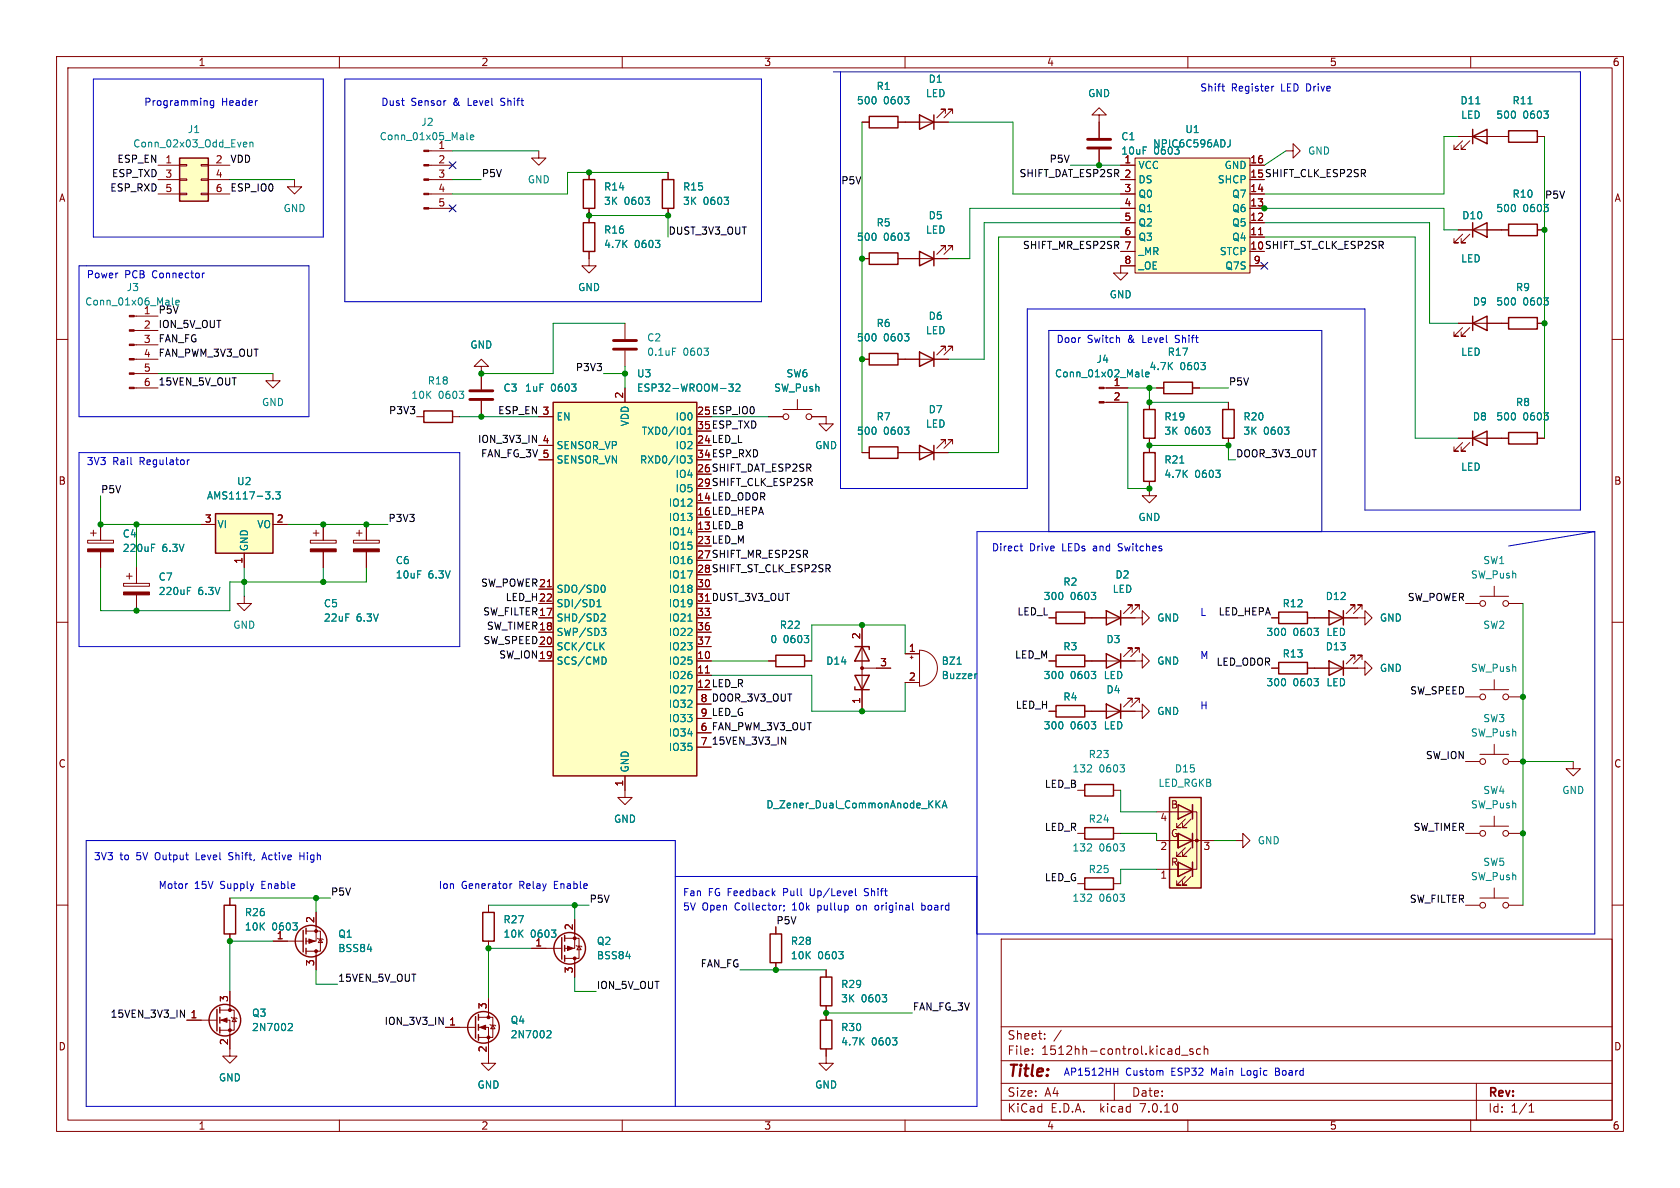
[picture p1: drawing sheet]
<svg xmlns="http://www.w3.org/2000/svg" width="297mm" height="210mm" viewBox="0 0 297 210" stroke-linecap="round" stroke-linejoin="round" font-family="sans-serif">
<defs><g id="words">
<text font-size="2.8" fill="#840000" x="178" y="190.9">Title:</text>
<g font-size="2.1" fill="#840000">
<text x="178" y="184">Sheet:</text>
<text x="178" y="186.7">File:</text>
<text x="184.1" y="186.7">1512hh-control.kicad_sch</text>
<text x="178" y="196.9">KiCad</text>
<text x="178" y="194.1">Size:</text>
<text x="184.7" y="194.1">A4</text>
<text x="185.7" y="196.9">E.D.A.</text>
<text x="194.6" y="196.9">kicad</text>
<text x="200" y="194.1">Date:</text>
<text x="201.8" y="196.9">7.0.10</text>
<text x="263" y="194.3">Rev:</text>
<text x="263" y="196.9">Id:</text>
<text x="267.1" y="196.9">1/1</text>
</g>
<g font-size="1.8" fill="#840000">
<text x="35" y="11.9">1</text>
<text x="85" y="11.9">2</text>
<text x="135" y="11.9">3</text>
<text x="185" y="11.9">4</text>
<text x="235" y="11.9">5</text>
<text x="285" y="11.9">6</text>
<text x="29.1" y="29">1</text>
<text x="38" y="29">2</text>
<text x="77.4" y="29">2</text>
<text x="220.9" y="29">16</text>
<text x="10.3" y="35.9">A</text>
<text x="29.1" y="31.5">3</text>
<text x="29.1" y="34">5</text>
<text x="38" y="31.5">4</text>
<text x="38" y="34">6</text>
<text x="77.4" y="31.5">3</text>
<text x="77.4" y="34">4</text>
<text x="198.7" y="34">3</text>
<text x="198.7" y="31.5">2</text>
<text x="220.9" y="34">14</text>
<text x="220.9" y="31.5">15 SHIFT_CLK_ESP2SR</text>
<text x="220.9" y="31.5">15</text>
<text x="285.3" y="35.9">A</text>
<text x="77.4" y="36.6">5</text>
<text x="198.7" y="36.6">4</text>
<text x="198.7" y="39.1">5</text>
<text x="198.7" y="41.7">6</text>
<text x="220.9" y="41.7">11</text>
<text x="220.9" y="39.1">12</text>
<text x="220.9" y="36.6">13</text>
<text x="198.7" y="46.7">8</text>
<text x="198.7" y="44.2">7</text>
<text x="220.9" y="44.2">10 SHIFT_ST_CLK_ESP2SR</text>
<text x="220.9" y="44.2">10</text>
<text x="221.5" y="46.7">9</text>
<text x="25.3" y="58.2">2</text>
<text x="25.3" y="60.7">3</text>
<text x="25.3" y="63.2">4</text>
<text x="25.3" y="65.8">5</text>
<text x="25.3" y="68.3">6</text>
<text x="110.2" y="70.6" transform="rotate(-90 110.2 70.6)">2</text>
<text x="196.8" y="68.3">1</text>
<text x="196.8" y="70.9">2</text>
<text x="95.8" y="73.4">3</text>
<text x="123.1" y="73.4">25 ESP_IO0</text>
<text x="123.1" y="75.9">35 ESP_TXD</text>
<text x="123.1" y="73.4">25</text>
<text x="123.1" y="75.9">35</text>
<text x="95.8" y="78.5">4</text>
<text x="95.8" y="81">5</text>
<text x="123.1" y="78.5">24 LED_L</text>
<text x="123.1" y="83.6">26 SHIFT_DAT_ESP2SR</text>
<text x="123.1" y="81">34 ESP_RXD</text>
<text x="123.1" y="78.5">24</text>
<text x="123.1" y="83.6">26</text>
<text x="123.1" y="81">34</text>
<text x="10.3" y="85.9">B</text>
<text x="123.1" y="88.6">14 LED_ODOR</text>
<text x="123.1" y="86.1">29 SHIFT_CLK_ESP2SR</text>
<text x="123.1" y="88.6">14</text>
<text x="123.1" y="86.1">29</text>
<text x="285.3" y="85.9">B</text>
<text x="36.1" y="92.5">3</text>
<text x="48.8" y="92.5">2</text>
<text x="123.1" y="93.7">13 LED_B</text>
<text x="123.1" y="91.2">16 LED_HEPA</text>
<text x="123.1" y="93.7">13</text>
<text x="123.1" y="91.2">16</text>
<text x="42.9" y="99.8" transform="rotate(-90 42.9 99.8)">1</text>
<text x="123.1" y="96.3">23 LED_M</text>
<text x="123.1" y="98.8">27 SHIFT_MR_ESP2SR</text>
<text x="123.1" y="101.3">28 SHIFT_ST_CLK_ESP2SR</text>
<text x="123.1" y="96.3">23</text>
<text x="123.1" y="98.8">27</text>
<text x="123.1" y="101.3">28</text>
<text x="95.2" y="103.9">21</text>
<text x="95.2" y="106.4">22</text>
<text x="123.1" y="103.9">30</text>
<text x="123.1" y="106.4">31 DUST_3V3_OUT</text>
<text x="123.1" y="106.4">31</text>
<text x="95.2" y="109">17</text>
<text x="95.2" y="111.5">18</text>
<text x="123.1" y="109">33</text>
<text x="123.1" y="111.5">36</text>
<text x="152.1" y="113.1" transform="rotate(-90 152.1 113.1)">2</text>
<text x="95.2" y="116.6">19</text>
<text x="95.2" y="114">20</text>
<text x="123.1" y="116.6">10</text>
<text x="123.1" y="119.1">11</text>
<text x="123.1" y="114">37</text>
<text x="155.5" y="117.9">3</text>
<text x="160.6" y="115.3">1</text>
<text x="123.1" y="121.7">12 LED_R</text>
<text x="123.1" y="121.7">12</text>
<text x="123.8" y="124.2">8</text>
<text x="152.1" y="124.5" transform="rotate(-90 152.1 124.5)">1</text>
<text x="160.6" y="120.4">2</text>
<text x="123.8" y="131.8">7</text>
<text x="123.8" y="129.3">6</text>
<text x="123.8" y="126.7">9</text>
<text x="10.3" y="135.9">C</text>
<text x="285.3" y="135.9">C</text>
<text x="110.2" y="139.1" transform="rotate(-90 110.2 139.1)">1</text>
<text x="206.9" y="143.1">B</text>
<text x="205" y="145.5">4</text>
<text x="206.9" y="148.2">G</text>
<text x="205" y="155.7">1</text>
<text x="205" y="150.6">2</text>
<text x="206.9" y="153.3">R</text>
<text x="212.7" y="150.6">3</text>
<text x="48.8" y="166.1">1</text>
<text x="55.6" y="163.3" transform="rotate(-90 55.6 163.3)">2</text>
<text x="94.5" y="167.4">1</text>
<text x="101.3" y="164.5" transform="rotate(-90 101.3 164.5)">2</text>
<text x="55.6" y="170.9" transform="rotate(-90 55.6 170.9)">3</text>
<text x="101.3" y="172.2" transform="rotate(-90 101.3 172.2)">3</text>
<text x="40.4" y="177.2" transform="rotate(-90 40.4 177.2)">3</text>
<text x="86.1" y="178.5" transform="rotate(-90 86.1 178.5)">3</text>
<text x="10.3" y="185.9">D</text>
<text x="33.6" y="180.1">1</text>
<text x="40.4" y="184.9" transform="rotate(-90 40.4 184.9)">2</text>
<text x="79.3" y="181.4">1</text>
<text x="285.3" y="185.9">D</text>
<text x="86.1" y="186.1" transform="rotate(-90 86.1 186.1)">2</text>
<text x="35" y="199.9">1</text>
<text x="85" y="199.9">2</text>
<text x="135" y="199.9">3</text>
<text x="185" y="199.9">4</text>
<text x="235" y="199.9">5</text>
<text x="285" y="199.9">6</text>
</g>
<g font-size="1.8" fill="#008484">
<text x="154.9" y="16.1">R1</text>
<text x="163.6" y="17.4">LED</text>
<text x="164.1" y="14.8">D1</text>
<text x="192.3" y="17.4">GND</text>
<text x="33.1" y="23.7">J1</text>
<text x="74.4" y="22.5">J2</text>
<text x="151.4" y="18.6">500</text>
<text x="156.2" y="18.6">0603</text>
<text x="209.4" y="23.7">U1</text>
<text x="258.1" y="18.6">D11</text>
<text x="258.2" y="21.2">LED</text>
<text x="264.4" y="21.2">500</text>
<text x="267.3" y="18.6">R11</text>
<text x="269.2" y="21.2">0603</text>
<text x="23.5" y="26.3">Conn_02x03_Odd_Even</text>
<text x="67" y="25">Conn_01x05_Male</text>
<text x="77.4" y="26.4">1</text>
<text x="198.1" y="25">C1</text>
<text x="198.1" y="27.5">10uF</text>
<text x="198.7" y="29">1</text>
<text x="203.8" y="26.3">NPIC6C596ADJ</text>
<text x="204" y="27.5">0603</text>
<text x="231.1" y="27.5">GND</text>
<text x="93.2" y="32.6">GND</text>
<text x="106.7" y="33.9">R14</text>
<text x="120.7" y="33.9">R15</text>
<text x="201.2" y="30.1">VCC</text>
<text x="201.2" y="32.6">DS</text>
<text x="201.2" y="35.2">Q0</text>
<text x="215.2" y="32.6">SHCP</text>
<text x="216.4" y="30.1">GND</text>
<text x="217.7" y="35.2">Q7</text>
<text x="267.3" y="35.2">R10</text>
<text x="50" y="37.7">GND</text>
<text x="106.7" y="36.4">3K</text>
<text x="106.7" y="41.5">R16</text>
<text x="110.3" y="36.4">0603</text>
<text x="120.7" y="36.4">3K</text>
<text x="124.3" y="36.4">0603</text>
<text x="154.9" y="40.2">R5</text>
<text x="163.6" y="41.5">LED</text>
<text x="164.1" y="39">D5</text>
<text x="201.2" y="37.7">Q1</text>
<text x="201.2" y="40.2">Q2</text>
<text x="217.7" y="40.2">Q5</text>
<text x="217.7" y="37.7">Q6</text>
<text x="258.4" y="39">D10</text>
<text x="264.4" y="37.7">500</text>
<text x="269.2" y="37.7">0603</text>
<text x="106.7" y="44">4.7K</text>
<text x="112.2" y="44">0603</text>
<text x="151.4" y="42.8">500</text>
<text x="156.2" y="42.8">0603</text>
<text x="201.2" y="42.8">Q3</text>
<text x="201.2" y="45.3">_MR</text>
<text x="201.2" y="47.9">_OE</text>
<text x="215.6" y="45.3">STCP</text>
<text x="216.5" y="47.9">Q7S</text>
<text x="217.7" y="42.8">Q4</text>
<text x="258.2" y="46.6">LED</text>
<text x="22.3" y="51.7">J3</text>
<text x="102.1" y="51.7">GND</text>
<text x="196.1" y="52.9">GND</text>
<text x="267.9" y="51.7">R9</text>
<text x="15" y="54.2">Conn_01x06_Male</text>
<text x="25.3" y="55.6">1</text>
<text x="154.9" y="58">R6</text>
<text x="163.6" y="59.3">LED</text>
<text x="164.1" y="56.7">D6</text>
<text x="260.3" y="54.2">D9</text>
<text x="264.4" y="54.2">500</text>
<text x="269.2" y="54.2">0603</text>
<text x="83.1" y="61.8">GND</text>
<text x="114.3" y="60.6">C2</text>
<text x="114.3" y="63.1">0.1uF</text>
<text x="120.7" y="63.1">0603</text>
<text x="151.4" y="60.6">500</text>
<text x="156.2" y="60.6">0603</text>
<text x="193.8" y="64.4">J4</text>
<text x="203.1" y="65.6">4.7K</text>
<text x="206.3" y="63.1">R17</text>
<text x="208.6" y="65.6">0603</text>
<text x="258.2" y="63.1">LED</text>
<text x="46.2" y="72">GND</text>
<text x="72.6" y="70.7">10K</text>
<text x="75.5" y="68.2">R18</text>
<text x="77.5" y="70.7">0603</text>
<text x="88.9" y="69.4">C3</text>
<text x="92.7" y="69.4">1uF</text>
<text x="97.3" y="69.4">0603</text>
<text x="112.5" y="66.9">U3</text>
<text x="112.5" y="69.4">ESP32-WROOM-32</text>
<text x="136.8" y="69.4">SW_Push</text>
<text x="138.9" y="66.9">SW6</text>
<text x="186.4" y="66.9">Conn_01x02_Male</text>
<text x="267.9" y="72">R8</text>
<text x="98.3" y="74.5">EN</text>
<text x="111.4" y="75.5" transform="rotate(-90 111.4 75.5)">VDD</text>
<text x="113.3" y="77.1">TXD0/IO1</text>
<text x="119.3" y="74.5">IO0</text>
<text x="151.4" y="77.1">500</text>
<text x="154.9" y="74.5">R7</text>
<text x="156.2" y="77.1">0603</text>
<text x="163.6" y="75.8">LED</text>
<text x="164.1" y="73.3">D7</text>
<text x="205.7" y="77.1">3K</text>
<text x="205.7" y="74.5">R19</text>
<text x="209.4" y="77.1">0603</text>
<text x="219.7" y="77.1">3K</text>
<text x="219.7" y="74.5">R20</text>
<text x="223.4" y="77.1">0603</text>
<text x="260.3" y="74.5">D8</text>
<text x="264.4" y="74.5">500</text>
<text x="269.2" y="74.5">0603</text>
<text x="98.3" y="79.6">SENSOR_VP</text>
<text x="98.3" y="82.1">SENSOR_VN</text>
<text x="113" y="82.1">RXD0/IO3</text>
<text x="119.3" y="79.6">IO2</text>
<text x="144" y="79.6">GND</text>
<text x="205.7" y="82.1">R21</text>
<text x="258.2" y="83.4">LED</text>
<text x="36.5" y="88.5">AMS1117-3.3</text>
<text x="41.8" y="86">U2</text>
<text x="118.1" y="89.8">IO12</text>
<text x="119.3" y="84.7">IO4</text>
<text x="119.3" y="87.2">IO5</text>
<text x="205.7" y="84.7">4.7K</text>
<text x="211.2" y="84.7">0603</text>
<text x="21.6" y="95.2">C4</text>
<text x="38.4" y="93.6">VI</text>
<text x="45.4" y="93.6">VO</text>
<text x="118.1" y="94.8">IO14</text>
<text x="118.1" y="92.3">IO13</text>
<text x="201.2" y="92.3">GND</text>
<text x="21.6" y="97.8">220uF</text>
<text x="28.6" y="97.8">6.3V</text>
<text x="44" y="97.5" transform="rotate(-90 44 97.5)">GND</text>
<text x="69.9" y="99.9">C6</text>
<text x="118.1" y="97.4">IO15</text>
<text x="118.1" y="99.9">IO16</text>
<text x="262.1" y="99.9">SW1</text>
<text x="27.9" y="102.8">C7</text>
<text x="27.9" y="105.4">220uF</text>
<text x="35" y="105.4">6.3V</text>
<text x="57.2" y="107.5">C5</text>
<text x="69.9" y="102.5">10uF</text>
<text x="75.7" y="102.5">6.3V</text>
<text x="98.3" y="105">SDO/SD0</text>
<text x="98.3" y="107.5">SDI/SD1</text>
<text x="118.1" y="102.5">IO17</text>
<text x="118.1" y="105">IO18</text>
<text x="118.1" y="107.5">IO19</text>
<text x="184.4" y="106.3">300</text>
<text x="187.9" y="103.7">R2</text>
<text x="189.2" y="106.3">0603</text>
<text x="196.6" y="105">LED</text>
<text x="197.1" y="102.5">D2</text>
<text x="226.7" y="107.5">R12</text>
<text x="234.3" y="106.3">D12</text>
<text x="259.9" y="102.5">SW_Push</text>
<text x="41.1" y="111.4">GND</text>
<text x="57.2" y="110.1">22uF</text>
<text x="63" y="110.1">6.3V</text>
<text x="98.3" y="110.1">SHD/SD2</text>
<text x="98.3" y="112.6">SWP/SD3</text>
<text x="118.1" y="110.1">IO21</text>
<text x="118.1" y="112.6">IO22</text>
<text x="136.1" y="113.9">0</text>
<text x="137.8" y="111.4">R22</text>
<text x="138.5" y="113.9">0603</text>
<text x="195.5" y="113.9">D3</text>
<text x="204.5" y="110.1">GND</text>
<text x="223.8" y="112.6">300</text>
<text x="228.6" y="112.6">0603</text>
<text x="234.4" y="112.6">LED</text>
<text x="243.8" y="110.1">GND</text>
<text x="262.1" y="111.4">SW2</text>
<text x="98.3" y="117.7">SCS/CMD</text>
<text x="98.3" y="115.2">SCK/CLK</text>
<text x="118.1" y="117.7">IO25</text>
<text x="118.1" y="115.2">IO23</text>
<text x="146" y="117.7">D14</text>
<text x="166.4" y="117.7">BZ1</text>
<text x="187.9" y="115.2">R3</text>
<text x="204.5" y="117.7">GND</text>
<text x="226.7" y="116.4">R13</text>
<text x="234.3" y="115.2">D13</text>
<text x="243.8" y="119">GND</text>
<text x="259.9" y="119">SW_Push</text>
<text x="118.1" y="120.2">IO26</text>
<text x="118.1" y="122.8">IO27</text>
<text x="118.1" y="125.3">IO32</text>
<text x="166.4" y="120.2">Buzzer</text>
<text x="184.4" y="120.2">300</text>
<text x="187.9" y="124.1">R4</text>
<text x="189.2" y="120.2">0603</text>
<text x="195" y="120.2">LED</text>
<text x="195.5" y="122.8">D4</text>
<text x="223.8" y="121.5">300</text>
<text x="228.6" y="121.5">0603</text>
<text x="234.4" y="121.5">LED</text>
<text x="118.1" y="130.4">IO34</text>
<text x="118.1" y="127.9">IO33</text>
<text x="184.4" y="129.1">300</text>
<text x="189.2" y="129.1">0603</text>
<text x="195" y="129.1">LED</text>
<text x="204.5" y="126.6">GND</text>
<text x="259.9" y="130.4">SW_Push</text>
<text x="262.1" y="127.9">SW3</text>
<text x="111.4" y="136.7" transform="rotate(-90 111.4 136.7)">GND</text>
<text x="118.1" y="132.9">IO35</text>
<text x="189.5" y="136.8">132</text>
<text x="192.4" y="134.2">R23</text>
<text x="194.3" y="136.8">0603</text>
<text x="207.6" y="136.8">D15</text>
<text x="135.4" y="143.1">D_Zener_Dual_CommonAnode_KKA</text>
<text x="204.7" y="139.3">LED_RGKB</text>
<text x="259.9" y="143.1">SW_Push</text>
<text x="262.1" y="140.6">SW4</text>
<text x="276.1" y="140.6">GND</text>
<text x="108.5" y="145.6">GND</text>
<text x="192.4" y="145.6">R24</text>
<text x="222.3" y="149.5">GND</text>
<text x="189.5" y="150.7">132</text>
<text x="192.4" y="154.5">R25</text>
<text x="194.3" y="150.7">0603</text>
<text x="259.9" y="155.8">SW_Push</text>
<text x="262.1" y="153.3">SW5</text>
<text x="189.5" y="159.6">132</text>
<text x="194.3" y="159.6">0603</text>
<text x="43.2" y="162.2">R26</text>
<text x="43.2" y="164.7">10K</text>
<text x="48" y="164.7">0603</text>
<text x="59.7" y="166">Q1</text>
<text x="88.9" y="163.4">R27</text>
<text x="88.9" y="166">10K</text>
<text x="93.8" y="166">0603</text>
<text x="105.4" y="167.2">Q2</text>
<text x="139.7" y="167.2">R28</text>
<text x="59.7" y="168.5">BSS84</text>
<text x="105.4" y="169.8">BSS84</text>
<text x="139.7" y="169.8">10K</text>
<text x="144.6" y="169.8">0603</text>
<text x="44.5" y="179.9">Q3</text>
<text x="148.6" y="177.4">3K</text>
<text x="148.6" y="174.9">R29</text>
<text x="152.2" y="177.4">0603</text>
<text x="44.5" y="182.5">2N7002</text>
<text x="90.2" y="181.2">Q4</text>
<text x="90.2" y="183.7">2N7002</text>
<text x="148.6" y="182.5">R30</text>
<text x="148.6" y="185">4.7K</text>
<text x="154.1" y="185">0603</text>
<text x="38.6" y="191.4">GND</text>
<text x="84.3" y="192.6">GND</text>
<text x="144" y="192.6">GND</text>
</g>
<g font-size="1.8" fill="#0000c2">
<text x="212.1" y="16.3">Shift</text>
<text x="217.7" y="16.3">Register</text>
<text x="226.6" y="16.3">LED Drive</text>
<text x="25.4" y="18.8">Programming</text>
<text x="39.1" y="18.8">Header</text>
<text x="67.3" y="18.8">Dust</text>
<text x="72.7" y="18.8">Sensor</text>
<text x="80.2" y="18.8">&amp;</text>
<text x="83" y="18.8">Level</text>
<text x="89" y="18.8">Shift</text>
<text x="15.2" y="49.3">Power</text>
<text x="22" y="49.3">PCB</text>
<text x="27" y="49.3">Connector</text>
<text x="186.7" y="60.7">Door</text>
<text x="192.2" y="60.7">Switch</text>
<text x="199.5" y="60.7">&amp;</text>
<text x="202.2" y="60.7">Level</text>
<text x="208.2" y="60.7">Shift</text>
<text x="15.2" y="82.3">3V3</text>
<text x="19.9" y="82.3">Rail</text>
<text x="24.8" y="82.3">Regulator</text>
<text x="175.3" y="97.5">Direct</text>
<text x="182" y="97.5">Drive</text>
<text x="187.9" y="97.5">LEDs</text>
<text x="193.5" y="97.5">and</text>
<text x="198.1" y="97.5">Switches</text>
<text x="212.1" y="109">L</text>
<text x="212.1" y="116.6">M</text>
<text x="212.1" y="125.5">H</text>
<text x="16.5" y="152.2">3V3</text>
<text x="21.2" y="152.2">to</text>
<text x="24.2" y="152.2">5V</text>
<text x="27.7" y="152.2">Output</text>
<text x="35.1" y="152.2">Level</text>
<text x="41.1" y="152.2">Shift,</text>
<text x="47.3" y="152.2">Active</text>
<text x="54" y="152.2">High</text>
<text x="27.9" y="157.2">Motor</text>
<text x="34.4" y="157.2">15V</text>
<text x="39.1" y="157.2">Supply</text>
<text x="46.5" y="157.2">Enable</text>
<text x="77.5" y="157.2">Ion</text>
<text x="81.5" y="157.2">Generator</text>
<text x="91.9" y="157.2">Relay</text>
<text x="98.2" y="157.2">Enable</text>
<text x="120.6" y="158.5">Fan</text>
<text x="120.6" y="161">5V</text>
<text x="124.1" y="161">Open</text>
<text x="125.2" y="158.5">FG Feedback</text>
<text x="130" y="161">Collector;</text>
<text x="138.7" y="158.5">Pull</text>
<text x="140.4" y="161">10k</text>
<text x="143.7" y="158.5">Up/Level</text>
<text x="145" y="161">pullup</text>
<text x="152.1" y="161">on</text>
<text x="153.5" y="158.5">Shift</text>
<text x="155.6" y="161">original</text>
<text x="164" y="161">board</text>
<text x="188" y="190.2">AP1512HH</text>
<text x="199" y="190.2">Custom</text>
<text x="207.2" y="190.2">ESP32</text>
<text x="214.4" y="190.2">Main</text>
<text x="219.9" y="190.2">Logic</text>
<text x="226.1" y="190.2">Board</text>
</g>
<g font-size="1.8">
<text x="20.7" y="28.9">ESP_EN</text>
<text x="40.6" y="28.9">VDD</text>
<text x="185.5" y="28.9">P5V</text>
<text x="19.4" y="33.9">ESP_RXD</text>
<text x="19.7" y="31.4">ESP_TXD</text>
<text x="40.6" y="33.9">ESP_IO0</text>
<text x="85.1" y="31.4">P5V</text>
<text x="148.6" y="32.7">P5V</text>
<text x="180.1" y="31.4">SHIFT_DAT_ESP2SR 2</text>
<text x="273" y="35.2">P5V</text>
<text x="118.1" y="41.6">DUST_3V3_OUT</text>
<text x="180.7" y="44.1">SHIFT_MR_ESP2SR 7</text>
<text x="27.9" y="55.5">P5V</text>
<text x="27.9" y="58.1">ION_5V_OUT</text>
<text x="27.9" y="60.6">FAN_FG</text>
<text x="27.9" y="63.2">FAN_PWM_3V3_OUT</text>
<text x="101.7" y="65.7">P3V3</text>
<text x="27.9" y="68.2">15VEN_5V_OUT</text>
<text x="217.2" y="68.2">P5V</text>
<text x="68.7" y="73.3">P3V3</text>
<text x="88" y="73.3">ESP_EN 3</text>
<text x="84.4" y="78.4">ION_3V3_IN</text>
<text x="84.9" y="80.9">FAN_FG_3V 5</text>
<text x="218.4" y="80.9">DOOR_3V3_OUT</text>
<text x="17.8" y="87.3">P5V</text>
<text x="68.6" y="92.4">P3V3</text>
<text x="84.9" y="103.8">SW_POWER21</text>
<text x="89.3" y="106.3">LED_H22</text>
<text x="248.8" y="106.3">SW_POWER</text>
<text x="85.3" y="108.9">SW_FILTER17</text>
<text x="85.4" y="114">SW_SPEED20</text>
<text x="86" y="111.4">SW_TIMER18</text>
<text x="179.8" y="108.9">LED_L</text>
<text x="215.3" y="108.9">LED_HEPA</text>
<text x="88.2" y="116.5">SW_ION19</text>
<text x="179.4" y="116.5">LED_M</text>
<text x="215" y="117.8">LED_ODOR</text>
<text x="123.8" y="124.2">8 DOOR_3V3_OUT</text>
<text x="179.5" y="125.4">LED_H</text>
<text x="249.2" y="122.8">SW_SPEED</text>
<text x="123.8" y="129.3">6 FAN_PWM_3V3_OUT</text>
<text x="123.8" y="126.7">9 LED_G</text>
<text x="125.7" y="131.7">15VEN_3V3_IN</text>
<text x="252" y="134.3">SW_ION</text>
<text x="184.6" y="139.4">LED_B</text>
<text x="184.6" y="147">LED_R</text>
<text x="249.8" y="147">SW_TIMER</text>
<text x="184.6" y="155.9">LED_G</text>
<text x="58.4" y="158.4">P5V</text>
<text x="104.1" y="159.7">P5V</text>
<text x="249.1" y="159.7">SW_FILTER</text>
<text x="137.2" y="163.5">P5V</text>
<text x="59.7" y="173.6">15VEN_5V_OUT</text>
<text x="123.8" y="171.1">FAN_FG</text>
<text x="19.5" y="180">15VEN_3V3_IN</text>
<text x="105.4" y="174.9">ION_5V_OUT</text>
<text x="161.3" y="178.7">FAN_FG_3V</text>
<text x="67.9" y="181.3">ION_3V3_IN</text>
</g>
</g></defs>
<g fill="none" stroke="#840000" stroke-width=".18">
<path d="M10 10h277v190h-277zM12 12h273v186h-273zM60 10v2M110 10v2M160 10v2M210 10v2M260 10v2M27.9 34.3h3.8M27.9 31.8h3.8M27.9 29.2h3.8M31.7 34.2h1.3v.2h-1.3zM31.7 31.6h1.3v.3h-1.3z"/>
<path d="M31.7 29.1h1.3v.2h-1.3zM35.6 34.2h1.2v.2h-1.2zM35.6 31.6h1.2v.3h-1.2zM35.6 29.1h1.2v.2h-1.2zM36.8 34.3h3.8M36.8 31.8h3.8M36.8 29.2h3.8M52.1 31.8v1.2h1.2l-1.2 1.3-1.3-1.3h1.3M75.8 36.8h4.2M75.8 34.3h4.2M75.8 31.8h4.2M75.8 29.2h4.2"/>
<path d="M75.8 26.7h4.2M95.2 26.7v1.2h1.3l-1.3 1.3-1.2-1.3h1.2M104.1 30.5v1.3M104.1 36.8v2.6M118.1 30.5v1.3M118.1 36.8v1.3M152.4 21.6h1.3M158.7 21.6h8.9M167.1 20.1v-.8h-.7h.7l-1.5 1.5M168.4 20.1v-.8h-.8h.8l-1.5 1.5M194.3 20.3h1.3l-1.3-1.2-1.3 1.2h1.3v4.1M194.3 26.4v2.8"/>
<path d="M198.1 36.8h2.6M198.1 34.3h2.6M198.1 31.8h2.6M198.1 29.2h2.6M198.1 39.4h2.6M200.7 27.9h20.3v20.4h-20.3zM221 36.8h2.5M221 34.3h2.5M221 29.2h2.5M221 39.4h2.5M227.3 26.7h1.3v-1.3l1.3 1.3-1.3 1.2v-1.2M257.8 24.1h8.9"/>
<path d="M258.6 24.9l-1.6 1.5h.8h-.8v-.7M259.8 24.9l-1.5 1.5h.8h-.8v-.7M271.8 24.1h1.2M10 60h2M23.7 58.4h4.2M23.7 55.9h4.2M104.1 44.5v2.5h1.3l-1.3 1.3-1.2-1.3h1.2M110.5 57.2v2.7M152.4 45.7h1.3M158.7 45.7h8.9M167.1 44.2v-.8h-.7h.7l-1.5 1.6M168.4 44.2v-.8h-.8h.8l-1.5 1.6"/>
<path d="M198.1 41.9h2.6M198.1 44.5h2.6M200.7 47h-2.6v1.3h1.3l-1.3 1.2-1.3-1.2h1.3M221 41.9h2.5M221 47h2.5M222.5 41.5h.7M257.8 57.2h8.9M257.8 40.6h8.9M258.6 57.9l-1.6 1.5h.8h-.8v-.7M258.6 41.4l-1.6 1.5h.8h-.8v-.7M259.8 57.9l-1.5 1.5h.8h-.8v-.7M259.8 41.4l-1.5 1.5h.8h-.8v-.7"/>
<path d="M271.8 57.2h1.2M271.8 40.6h1.2M285 60h2M23.7 68.6h4.2M23.7 66h4.2M23.7 63.5h4.2M23.7 61h4.2M48.3 66v1.3h1.2l-1.2 1.3-1.3-1.3h1.3M73.7 73.7h1.2M80 73.7h1.3M85.1 64.8h1.3l-1.3-1.3-1.3 1.3h1.3v4M85.1 70.9v2.8"/>
<path d="M95.2 73.7h2.6M95.2 78.7h2.6M110.5 62v2.8M110.5 68.6v2.5M135.9 73.7h2.5M138.4 72.4h5.1M141 70.6v1.8M143.5 73.7h2.5v1.2h1.3l-1.3 1.3-1.2-1.3h1.2M152.4 63.5h1.3M158.7 63.5h8.9M167.1 78.5v-.8h-.7h.7l-1.5 1.5M167.1 62v-.8h-.7h.7l-1.5 1.5"/>
<path d="M168.4 78.5v-.8h-.8h.8l-1.5 1.5M168.4 62v-.8h-.8h.8l-1.5 1.5M195.2 68.6h4.2M195.2 71.1h4.2M203.2 71.1v1.3M203.2 77.5v2.5M204.5 68.6h1.2M210.8 68.6h1.3M217.2 71.1v1.3M217.2 77.5v1.2M257.8 77.5h8.9M258.6 78.2l-1.6 1.6h.8h-.8v-.8"/>
<path d="M259.8 78.2l-1.5 1.6h.8h-.8v-.8M271.8 77.5h1.2M15.5 95.5h4.6v.5h-4.6zM16 94.2h1M16.5 93.7v1M17.8 92.7v2.8M17.8 97.5v2.8M35.6 92.7h2.5M43.2 97.8v2.5M48.3 92.7h2.5M54.9 95.5h4.5v.5h-4.5zM55.4 94.2h1"/>
<path d="M55.9 93.7v1M57.1 92.7v2.8M57.1 97.5v2.8M62.5 95.5h4.6v.5h-4.6zM63 94.2h1M63.5 93.7v1M64.8 92.7v2.8M64.8 97.5v2.8M95.2 81.3h2.6M152.4 80h1.3M158.7 80h8.9M203.2 85.1v2.5h1.3l-1.3 1.3-1.3-1.3h1.3"/>
<path d="M10 110h2M21.8 103.1h4.6v.5h-4.6zM22.4 101.9h1M22.9 101.3v1.1M24.1 100.3v2.8M24.1 105.2v2.8M43.2 105.4v1.3h1.2l-1.2 1.3-1.3-1.3h1.3M95.2 116.8h2.6M95.2 109.2h2.6M95.2 111.8h2.6M95.2 114.3h2.6M95.2 104.1h2.6"/>
<path d="M95.2 106.7h2.6M96.8 103.7h.7M123.2 116.8h2.5M123.2 109.2h2.5M123.2 119.4h2.5M123.2 111.8h2.5M123.2 114.3h2.5M123.2 104.1h2.5M124.7 119h.7M135.9 116.8h1.3M142.2 116.8h1.3M152.4 118.1h5.1"/>
<path d="M152.4 110.5v11.2M160 115.6h2.6M160.9 116.2h.5M161.2 116v.5M162.6 114.9a3.2 3.2 0 0 1 3.1 3.2 3.2 3.2 0 0 1-3.1 3.2zM185.4 116.8h1.3M185.4 109.2h1.3M191.8 116.8h10.1v-1.2l1.3 1.2-1.3 1.3v-1.3M191.8 109.2h10.1v-1.2l1.3 1.2-1.3 1.3v-1.3M200.2 115.3v-.7h-.8h.8l-1.6 1.5M200.2 107.7v-.8h-.8h.8l-1.6 1.6M201.4 115.3v-.7h-.7h.7l-1.5 1.5"/>
<path d="M201.4 107.7v-.8h-.7h.7l-1.5 1.6M224.8 109.2h1.3M224.8 118.1h1.3M231.1 109.2h10.2v-1.2l1.3 1.2-1.3 1.3v-1.3M231.1 118.1h10.2v-1.3l1.3 1.3-1.3 1.3v-1.3M239.5 107.7v-.8h-.7h.7l-1.5 1.6M239.5 116.6v-.8h-.7h.7l-1.5 1.5M240.8 107.7v-.8h-.8h.8l-1.5 1.6M240.8 116.6v-.8h-.8h.8l-1.5 1.5M259.1 106.7h2.5M261.6 105.4h5.1M264.2 103.6v1.8"/>
<path d="M266.7 106.7h2.5M285 110h2M110.5 137.2v3.8h1.3l-1.3 1.2-1.3-1.2h1.3M123.2 129.5h2.5M123.2 132.1h2.5M123.2 124.5h2.5M123.2 127h2.5M152.4 121.9v3.8M160 120.7h2.6M185.4 125.7h1.3M190.5 139.7h1.3M191.8 125.7h10.1v-1.2l1.3 1.2-1.3 1.3v-1.3"/>
<path d="M196.8 139.7h1.3M200.2 124.2v-.8h-.8h.8l-1.6 1.6M201.4 124.2v-.8h-.7h.7l-1.5 1.6M259.1 123.2h2.5M259.1 134.6h2.5M261.6 121.9h5.1M261.6 133.4h5.1M264.2 120.1v1.8M264.2 131.6v1.8M266.7 123.2h2.5M266.7 134.6h2.5M278.1 134.6v1.3h1.3l-1.3 1.3-1.2-1.3h1.2"/>
<path d="M10 160h2M40.6 158.8v1.2M190.5 147.3h1.3M190.5 156.2h1.3M196.8 147.3h1.3M196.8 156.2h1.3M204.5 143.5h2.5M204.5 148.6h2.5M204.5 153.7h2.5M208.3 147.3v2.6zM208.3 149.9h.1M208.3 152.4v2.5z"/>
<path d="M208.3 154.9h.1M208.3 143.5h2.5M208.3 148.6h6.3M209.5 144.8l-1.5 1.5h.8h-.8v-.8M209.5 149.9l-1.5 1.5h.8h-.8v-.8M209.5 154.9l-1.5 1.6h.8h-.8v-.8M210.6 143.5h1v10.2h-3.3M210.6 144.8l-1.6 1.5h.8h-.8v-.8M210.6 149.9l-1.6 1.5h.8h-.8v-.8M210.6 154.9l-1.6 1.6h.8h-.8v-.8M210.8 147.3v2.6M210.8 152.4v2.5"/>
<path d="M218.4 148.6h1.3v-1.3l1.3 1.3-1.3 1.3v-1.3M259.1 147.3h2.5M261.6 146.1h5.1M261.6 158.8h5.1M264.2 144.3v1.8M264.2 157v1.8M266.7 147.3h2.5M285 160h2M38.9 178.6h2.5v3.5h-2.5M40.6 165.1v1.3M40.6 175.3v3.3M40.9 179.8l.1 .2h.8l.1 .1"/>
<path d="M41.4 180l.4 .6h-.8zM48.3 166.4h5.3M54.1 164.6h2.5v3.5h-2.5M55.9 161.3v5.1h-1.8M55.9 168.1v3.4M56.1 165.9l.2 .1h.7l.1 .1M56.6 166l.4 .6h-.7zM84.6 179.8h2.5v3.6h-2.5M86.4 160v1.3M86.4 166.4v1.2M86.4 176.5v3.3M94 167.6h5.3"/>
<path d="M99.8 165.9h2.6v3.5h-2.6M101.6 162.6v5h-1.8M101.6 169.4v3.3M101.9 167.1l.1 .2h.7l.2 .1M102.4 167.3l.3 .6h-.7zM137.2 163.8v1.3M137.2 170.2v1.3M146 171.5v1.2M146 177.8v2.5M177 166h108v32h-108zM259.1 160h2.5M266.7 160h2.5"/>
<path d="M33 180.3h5.4M38.9 180.3h1.7v6.4h1.3l-1.3 1.3-1.2-1.3h1.2M60 198v2M78.7 181.6h5.4M84.6 181.6h1.8v6.4h1.2l-1.2 1.2-1.3-1.2h1.3M86.6 181.1l.1 .1h.8l.1 .2M87.1 181.2l.4 .7h-.8zM110 198v2M146 185.4v2.6h1.3l-1.3 1.2-1.2-1.2h1.2M160 198v2M177 194.5h108M177 191.5h108"/>
<path d="M177 187.5h108M177 181.5h108M182.5 186.3v.1M182.5 185.5v.1M184.7 183.6v.1M184.7 182.8v.1M187.6 182.1l-1.3 2M197 191.5v3M208.4 185.4l.1 .1M208.5 184.9v1.5M208.5 186.3l-.1 .1M208.9 186.5h1.1"/>
<path d="M210 198v2M210.9 185.5l-.4-.1-.2 .2 .1 .2 .5 .2v.3h-.6M212.2 185.5l-.4-.1-.3 .3v.4l.2 .2h.5M212.9 185.5l.2-.1 .4 .1v.9M212.9 184.9v1.5M260 198v2M261 191.5v6.5M270.3 196.6h.9M270.3 195.5l.4-.4v1.5"/>
<circle cx="138.9" cy="73.7" r=".51"/>
<circle cx="143" cy="73.7" r=".51"/>
<circle cx="262.1" cy="106.7" r=".51"/>
<circle cx="266.2" cy="106.7" r=".51"/>
<circle cx="262.1" cy="123.2" r=".51"/>
<circle cx="262.1" cy="134.6" r=".51"/>
<circle cx="266.2" cy="123.2" r=".51"/>
<circle cx="266.2" cy="134.6" r=".51"/>
<circle cx="262.1" cy="147.3" r=".51"/>
<circle cx="266.2" cy="147.3" r=".51"/>
<circle cx="262.1" cy="160" r=".51"/>
<circle cx="266.2" cy="160" r=".51"/>
</g>
<g fill="none" stroke="#840000" stroke-width=".25">
<path d="M31.7 27.9h5.1v7.7h-5.1zM103.1 31.8h2.1v5h-2.1zM103.1 39.4h2.1v5.1h-2.1zM117.1 31.8h2v5h-2zM153.7 20.6h5v2h-5zM162.6 20.3l2.5 1.3-2.5 1.3zM165.1 20.3v2.6M260.3 24.1l2.6-1.2v2.5zM260.3 22.9v2.5M260.3 39.4v2.5M266.7 23.1h5.1v2h-5.1zM266.7 39.6h5.1v2.1h-5.1z"/>
<path d="M153.7 44.7h5v2h-5zM162.6 44.5l2.5 1.2-2.5 1.3zM165.1 44.5v2.5M260.3 57.2l2.6-1.3v2.5zM260.3 40.6l2.6-1.2v2.5zM260.3 55.9v2.5M266.7 56.1h5.1v2.1h-5.1zM74.9 72.6h5.1v2.1h-5.1zM97.8 71.1h25.4v66.1h-25.4zM153.7 79h5v2h-5zM153.7 62.5h5v2h-5zM162.6 78.7l2.5 1.3-2.5 1.3z"/>
<path d="M162.6 62.2l2.5 1.3-2.5 1.3zM165.1 62.2v2.6M165.1 78.7v2.6M202.2 72.4h2v5.1h-2zM205.7 67.6h5.1v2h-5.1zM216.2 72.4h2v5.1h-2zM260.3 77.5l2.6-1.3v2.5zM260.3 76.2v2.5M266.7 76.5h5.1v2h-5.1zM38.1 90.8h10.2v7h-10.2zM202.2 80h2v5.1h-2zM137.2 115.8h5v2.1h-5z"/>
<path d="M151.1 114.3h2.6v.5M151.1 119.4h2.6l-1.3 2.5zM152.4 114.3l1.3 2.5h-2.6zM186.7 115.8h5.1v2.1h-5.1zM186.7 108.2h5.1v2h-5.1zM195.6 115.6l2.5 1.2-2.5 1.3zM195.6 108l2.5 1.2-2.5 1.3zM198.1 108v2.5M198.1 115.6v2.5M226.1 108.2h5v2h-5zM226.1 117.1h5v2h-5zM234.9 108l2.6 1.2-2.6 1.3z"/>
<path d="M234.9 116.8l2.6 1.3-2.6 1.3zM237.5 108v2.5M237.5 116.8v2.6M151.1 121.4v.5h2.6M186.7 124.7h5.1v2h-5.1zM191.8 138.7h5v2h-5zM195.6 124.5l2.5 1.2-2.5 1.3zM198.1 124.5v2.5M191.8 146.3h5v2h-5zM191.8 155.2h5v2h-5zM206.8 141h5.5v16h-5.5zM208.3 142.2l2.5 1.3-2.5 1.3z"/>
<path d="M208.3 147.3l2.5 1.3-2.5 1.3zM208.3 152.4l2.5 1.3-2.5 1.2zM210.8 142.2v2.6M210.8 147.3v2.6M210.8 152.4v2.5M38.4 178.4v3.8M38.9 178.1v1M38.9 179.8v1M39.6 160h2.1v5.1h-2.1zM53.6 164.5v3.8M54.1 164.1v1M54.1 165.9v1"/>
<path d="M54.1 167.6v1.1M84.1 179.7v3.8M84.6 179.3v1M85.3 161.3h2.1v5.1h-2.1zM99.3 165.7v3.8M99.8 165.4v1M99.8 167.1v1M99.8 168.9v1M136.1 165.1h2.1v5.1h-2.1zM145 172.7h2.1v5.1h-2.1zM38.9 181.6v1M84.6 181.1v1"/>
<path d="M84.6 182.9v1M145 180.3h2.1v5.1h-2.1z"/>
<circle cx="55" cy="166.4" r="2.79"/>
<circle cx="100.7" cy="167.6" r="2.79"/>
<circle cx="39.8" cy="180.3" r="2.79"/>
<circle cx="85.5" cy="181.6" r="2.79"/>
</g>
<g fill="none" stroke="#008484" stroke-width=".18">
<path d="M159.9 17.1h.8l-.4 .5M160.6 17.7v.5M260.9 18.4h.7M270.1 18.4h.7M272.9 19.6h.8l-.4 .5M43.2 25.1l.4 .1v.2l-.6 .2M43.6 25.9l-.4 .1M44.2 25.3l.2-.2 .3 .1v.8M44.2 25.1v.9M82.5 23.4v1.1l.2 .2M83.2 24.3l.6-.1-.1-.3h-.4l-.1 .1v.6h.5M114 34.9h.8l-.4 .5"/>
<path d="M114.8 35.5v.5M128 34.9h.8l-.4 .5M128.7 35.5v.5M208.5 26.7l-.1 .4M217.5 24.7v.9a.41 .41 0 0 1-.5 .4M272.9 36.1h.8l-.4 .5M273.7 20.2v.6M273.7 36.7v.6M30.5 52.6v1.1M31.1 53.5l.6-.1-.1-.3h-.5v.6M115.9 42.5h.7l-.4 .5M116.6 43.1v.5"/>
<path d="M159.9 41.2h.8l-.4 .5M159.9 59h.8l-.4 .5M160.6 41.8v.6M160.6 59.6v.5M272.9 52.6h.8l-.4 .5M273.7 53.3v.5M81.2 69.2h.8l-.4 .4M81.9 69.8v.5M101 67.9h.8l-.4 .5M101.8 68.5v.5M118.9 61.5h.6M121.6 76.8h.7"/>
<path d="M121.6 75.9l.4-.4v1.3M124.5 61.5h.7l-.4 .5M125.2 62.1v.6M128.8 67.9h.8l-.4 .5 .4 .1v.5l-.2 .2-.6-.2M130.1 68l.5-.1 .2 .4-.8 .9h.8M159.9 75.5h.8l-.4 .5M160.6 76.1v.6M201.9 65.3v1.1l.2 .2M202.6 65.8v.8h.5M203.1 66.1l-.6 .1M212.3 64.1h.8l-.4 .5M213 64.7v.5"/>
<path d="M213.1 75.5h.8l-.4 .5M213.8 76.1v.6M227.1 75.5h.8l-.5 .5M227.8 76.1v.6M272.9 73h.8l-.4 .5M273.7 73.6v.5M26.8 96.8h.4M26.8 96.2h.6M48.3 88.1v.1M48.7 86.9h.8l-.4 .5 .4 .1v.6l-.2 .1-.6-.1M121.6 80.6h.7l-.4 .5 .4 .1v.5l-.2 .2-.5-.1M208.6 81.9h.7"/>
<path d="M214.9 83.1h.8l-.4 .5M215.6 83.7v.6M33.1 104.4h.5M33.1 103.8h.6M105.5 107.3h.8M105.5 106.4l.4-.4v1.3M106.3 114.2l.5 .7M106.3 111.1h.8l-.4 .5 .3 .1 .1 .4-.2 .2h-.4M106.4 108.5l.5 .1 .1 .3-.8 .9h.8M106.6 103.4a.68 .68 0 0 1 .4 .7 .68 .68 0 0 1-.4 .6M106.8 113.6l-.7 .7M106.9 116.2l.3 .5-.3 .7"/>
<path d="M121.6 109.8h.7M142.2 112.3h.8l-.5 .5M142.9 112.9v.6M169.2 117.4h.7M172.7 119.1l-.2 .1M192.9 118.7h.8l-.4 .5M192.9 104.7h.8l-.4 .5M193.6 119.3v.5M193.6 105.3v.6M232.3 111.1h.8l-.4 .5M232.3 120h.8l-.4 .4M233 111.7v.5"/>
<path d="M192.2 136.5h.8M192.9 127.6h.8l-.4 .5M192.9 135.3v.4M193.6 128.2v.5M198 135.2h.8l-.4 .5M198.7 135.8v.5M233 120.6v.5M165.5 141.5v1.3M165.7 142.1l.5 .7M166.2 141.5l-.7 .8M166.6 142.8l.4-1.3 .4 1.3M166.7 142.5h.6"/>
<path d="M192.2 150.4h.8M192.2 159.3h.8M192.9 149.3v.4M192.9 158.2v.4M198 149.2h.8l-.4 .5M198 158.1h.8l-.4 .4M198.7 149.8v.5M198.7 158.7v.5M51.8 163.1h.7l-.4 .5M52.5 163.7v.6M97.5 164.4h.8l-.5 .5M98.2 165v.6"/>
<path d="M148.3 168.2h.8l-.5 .5M149 168.8v.6M156 175.8h.7l-.4 .5M156.7 176.4v.6M51.2 180.9l.4 .1 .1 .3-.8 .9h.8M96.9 182.2h.4l.1 .4-.8 .9h.8M157.8 183.5h.8l-.5 .4M158.5 184.1v.5"/>
</g>
<path d="M192.3 26.2h4M192.3 24.6h4M83.1 70.6h4M83.1 69.1h4M108.5 61.7h4M108.5 60.2h4" fill="none" stroke="#840000" stroke-width=".51"/>
<g fill="#840000" stroke="#840000" stroke-width=".18">
<path d="M74.9 36.7h.9v.3h-.9z"/>
<path d="M74.9 34.2h.9v.2h-.9z"/>
<path d="M74.9 31.6h.9v.3h-.9z"/>
<path d="M74.9 29.1h.9v.2h-.9z"/>
<path d="M74.9 26.5h.9v.3h-.9z"/>
<path d="M22.9 68.5h.8v.2h-.8z"/>
<path d="M22.9 65.9h.8v.3h-.8z"/>
<path d="M22.9 63.4h.8v.2h-.8z"/>
<path d="M22.9 60.8h.8v.3h-.8z"/>
<path d="M22.9 58.3h.8v.2h-.8z"/>
<path d="M22.9 55.8h.8v.2h-.8z"/>
<path d="M54.9 97h4.5v.5h-4.5z"/>
<path d="M62.5 97h4.6v.5h-4.6z"/>
<path d="M21.8 104.6h4.6v.6h-4.6z"/>
<path d="M15.5 97h4.6v.5h-4.6z"/>
<path d="M54.6 166l1 .4-1 .4z"/>
<path d="M39.1 180.3l1-.3v.7z"/>
<path d="M84.8 181.6l1.1-.4v.8z"/>
<path d="M100.3 167.3l1 .3-1 .4z"/>
<path d="M194.3 71h.9v.2h-.9z"/>
<path d="M194.3 68.5h.9v.2h-.9z"/>
<circle cx="55.9" cy="164.6" r=".25"/>
<circle cx="55.9" cy="168.1" r=".25"/>
<circle cx="40.6" cy="182.1" r=".25"/>
<circle cx="40.6" cy="178.6" r=".25"/>
<circle cx="86.4" cy="183.4" r=".25"/>
<circle cx="86.4" cy="179.8" r=".25"/>
<circle cx="101.6" cy="165.9" r=".25"/>
<circle cx="101.6" cy="169.4" r=".25"/>
<circle cx="211.6" cy="148.6" r=".25"/>
<circle cx="152.4" cy="118.1" r=".25"/>
</g>
<g fill="#ffffc2" stroke="#ffffc2" stroke-width=".18">
<path d="M31.7 27.9h5.1v7.7h-5.1z"/>
<path d="M38.1 90.8h10.2v7h-10.2z"/>
<path d="M97.8 71.1h25.4v66.1h-25.4z"/>
<path d="M200.7 27.9h20.3v20.4h-20.3z"/>
<path d="M206.8 141h5.5v16h-5.5z"/>
</g>
<path d="M138.2 130.3l.7 1.3v-1.3M31.9 178.6l.7 1.2v-1.2" fill="none" stroke="#000" stroke-width=".18"/>
<g fill="none" stroke="#0000c2" stroke-width=".18">
<path d="M16.5 14h40.6v27.9h-40.6zM36.4 17.8l.2 .2v.6M37.8 17.8v1l-.3 .3-.3-.1M37.8 17.9l-.4-.1-.2 .2 .1 .6h.5M61 14h73.6v39.3h-73.6zM147.3 12.7h132.1v77.5h-38.1v-35.6h-59.7v31.8h-33v-73.7M216 15.2h.5M216.2 15.9l.3 .2M225.2 15.2l-.4 .3M14 47h40.6v26.7h-40.6zM36.1 48.3l-.3 .2M14 80h67.3v34.3h-67.3z"/>
<path d="M33.1 81.3v.8M33.5 81.3l-.4 .2M180.3 96.5h.5M180.5 96.1v1.1l.3 .2M185.4 94v-35.6h48.3v35.6M281.9 94h-109.2v101.6h-157.5v-47h104.2v47M281.9 94v71.1h-109.2M281.9 94l-15.2 2.5M33.1 156.2h.1M40.4 151.9l.2 .1M40.7 150.7l-.3 .3 .3 .3M46.4 151.6h.6"/>
<path d="M46.7 150.7l-.4 1.3M53 150.7v1.3M53 151.3h.7M90.1 156.2v.9M90.5 156.2l-.4 .3M119.4 154.9h53.3M151.2 157.1v1.1l.2 .1M152.8 158.3h.2M153 157.1l-.2 .2 .2 .4M163 159.6v1.3M138.2 160l-.3 .1M138.6 160.1v.1"/>
<path d="M138.7 160.8l-.2 .3M151.5 160.1l-.1 .2 .1 .5M155.1 160l-.3 .1-.1 .2v.5l.4 .1M163 160.1l.3-.1 .2 .2M163.5 160.8l-.2 .1-.3-.1M196.9 189.4h.7M197.6 188.8v1.3M205.5 189.3l.1 .8M225.5 189.4h.4M225.9 188.8h-.4v1.3h.5"/>
</g>
<g fill="none" stroke="#008400" stroke-width=".18">
<path d="M40.6 31.8h11.5M80 31.8h5.1M80 26.7h15.2M104.1 38.1h14v3.8M118.1 30.5h-17.8v3.8h-20.3M152.4 21.6v58.4M167.6 21.6h11.5v12.7h19M189.2 29.2h8.9M198.1 36.8h-26.7v8.9h-3.8M198.1 39.4h-24.1v24.1h-6.4M222.2 36.8h33.1v3.8h2.5M223.5 39.4h29.2v17.8h5.1"/>
<path d="M227.3 26.7l-3.8 2.5M257.8 24.1h-2.5v10.2h-31.8M273 24.1v53.4M110.5 57.2h-12.7v8.8h-12.7M198.1 41.9h-21.6v38.1h-8.9M223.5 41.9h26.7v35.6h7.6M27.9 66h20.4M81.3 73.7h13.9M106.7 66h3.8M110.5 64.8v3.8M125.7 73.7h10.2M199.4 68.6h5.1"/>
<path d="M199.4 71.1v15.3h3.8M203.2 68.6v2.5h14M203.2 78.7h14v2.6h1.2M212.1 68.6h5.1M17.8 87.6v5.1h17.8M24.1 92.7v7.6M50.8 92.7h17.8M17.8 100.3v7.7h22.8v-5.1h24.2v-2.6M43.2 100.3v5.1M57.1 100.3v2.6M125.7 119.4h17.8v6.3h16.5v-5M125.7 116.8h10.2"/>
<path d="M160 115.6v-5.1h-16.5v6.3M269.2 106.7v53.3M198.1 139.7v3.8h6.4M269.2 134.6h8.9M40.6 158.8h17.8M55.9 158.8v2.5M198.1 147.3h6.4v1.3M204.5 153.7h-6.4v2.5M214.6 148.6h3.8M48.3 166.4h-7.7v8.9M55.9 171.5v2.5h3.8M86.4 160h17.7"/>
<path d="M94 167.6h-7.6v8.9M101.6 172.7v2.6h3.8M101.6 160v2.6M130.8 171.5h15.2M146 179.1h15.3"/>
</g>
<path d="M79.4 36.2l1.2 1.2M79.4 28.6l1.2 1.2M80.6 36.2l-1.2 1.2M80.6 28.6l-1.2 1.2M222.9 46.4l1.2 1.2M224.1 46.4l-1.2 1.2" fill="none" stroke="#000084" stroke-width=".18"/>
<g fill="#008400" stroke="#008400" stroke-width=".18">
<circle cx="269.2" cy="123.2" r=".46"/>
<circle cx="269.2" cy="134.6" r=".46"/>
<circle cx="203.2" cy="86.4" r=".46"/>
<circle cx="217.2" cy="78.7" r=".46"/>
<circle cx="203.2" cy="78.7" r=".46"/>
<circle cx="203.2" cy="71.1" r=".46"/>
<circle cx="152.4" cy="63.5" r=".46"/>
<circle cx="152.4" cy="110.5" r=".46"/>
<circle cx="152.4" cy="125.7" r=".46"/>
<circle cx="203.2" cy="68.6" r=".46"/>
<circle cx="273" cy="57.2" r=".46"/>
<circle cx="273" cy="40.6" r=".46"/>
<circle cx="86.4" cy="167.6" r=".46"/>
<circle cx="137.2" cy="171.5" r=".46"/>
<circle cx="146" cy="179.1" r=".46"/>
<circle cx="269.2" cy="147.3" r=".46"/>
<circle cx="194.3" cy="29.2" r=".46"/>
<circle cx="223.5" cy="36.8" r=".46"/>
<circle cx="110.5" cy="66" r=".46"/>
<circle cx="64.8" cy="92.7" r=".46"/>
<circle cx="85.1" cy="66" r=".46"/>
<circle cx="85.1" cy="73.7" r=".46"/>
<circle cx="24.1" cy="108" r=".46"/>
<circle cx="40.6" cy="166.4" r=".46"/>
<circle cx="55.9" cy="158.8" r=".46"/>
<circle cx="101.6" cy="160" r=".46"/>
<circle cx="57.1" cy="92.7" r=".46"/>
<circle cx="57.1" cy="102.9" r=".46"/>
<circle cx="43.2" cy="102.9" r=".46"/>
<circle cx="24.1" cy="92.7" r=".46"/>
<circle cx="17.8" cy="92.7" r=".46"/>
<circle cx="104.1" cy="38.1" r=".46"/>
<circle cx="104.1" cy="30.5" r=".46"/>
<circle cx="152.4" cy="45.7" r=".46"/>
<circle cx="118.1" cy="38.1" r=".46"/>
</g>
<use href="#words"/>
</svg>
